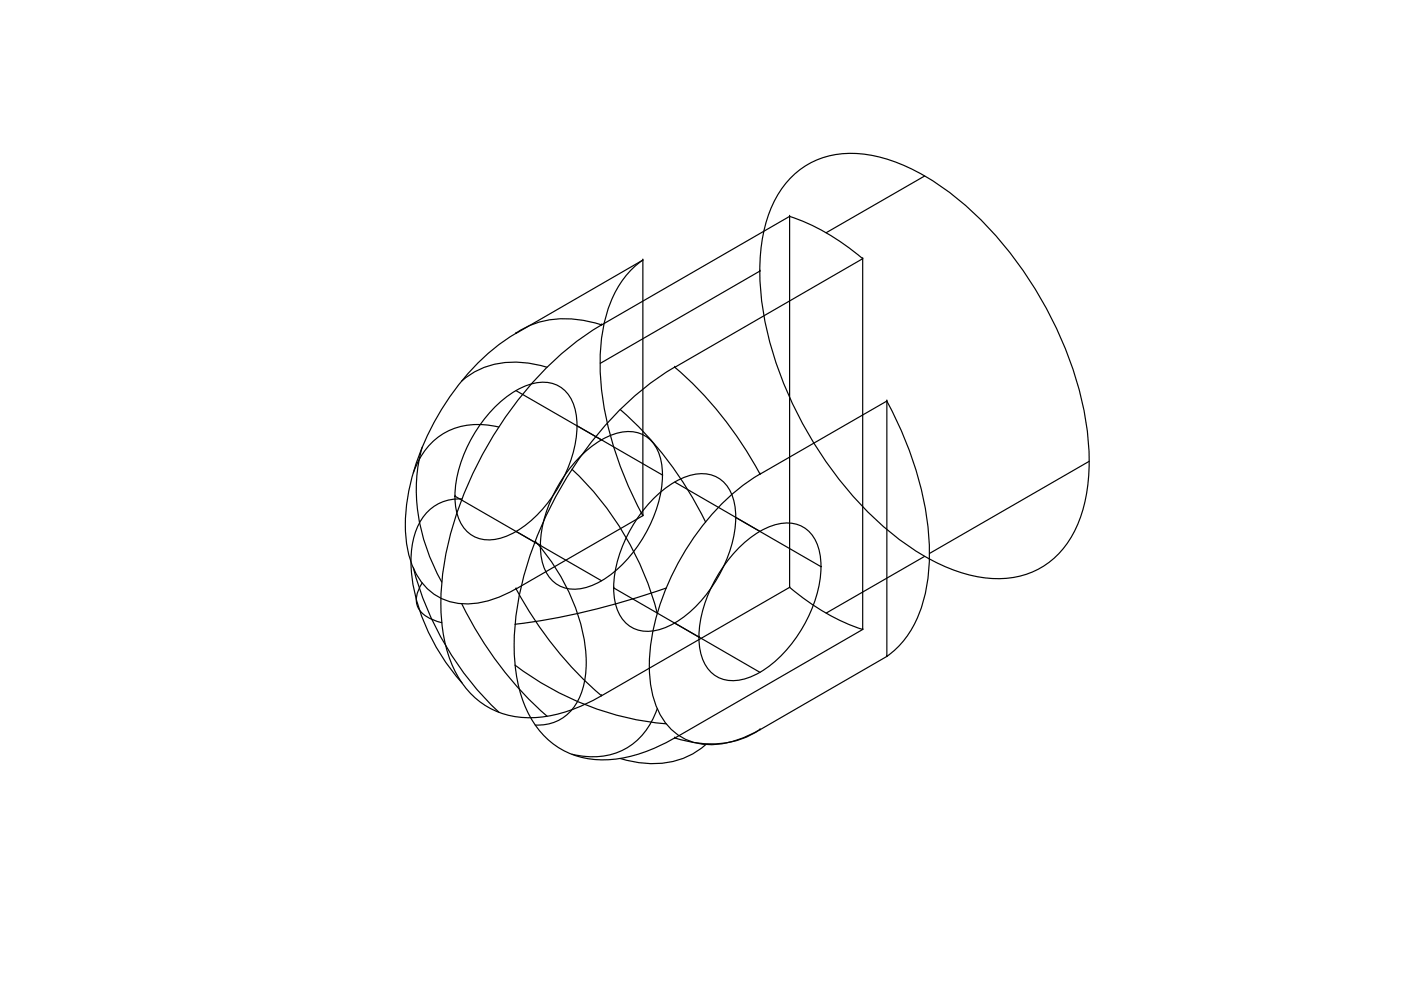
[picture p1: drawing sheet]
<svg xmlns="http://www.w3.org/2000/svg" width="297mm" height="210mm" viewBox="0 0 297 210" stroke-linecap="round" stroke-linejoin="round" font-family="sans-serif">
<!-- layer: 0 -->
<g fill="none" stroke="#000" stroke-width=".25">
<path d="M168.4 37a18.2 18.2 0 0 1 16.1-4.1 41.9 41.9 0 0 1 18.5 9.3 80.9 80.9 0 0 1 27.2 47 41.9 41.9 0 0 1-1.2 20.7 18 18 0 0 1-15.4 12.7 29.9 29.9 0 0 1-17.6-4.7 71.4 71.4 0 0 1-24.7-26 71.4 71.4 0 0 1-10.2-34.5 29.9 29.9 0 0 1 4.8-17.6zM196 37.3l-20.8 12M136.3 55.1a21.1 21.1 0 0 0-8.1 12.9 50.4 50.4 0 0 0 1.3 24.6 80.2 80.2 0 0 0 6.8 16.7M136.3 55.1h.1M136.3 55.1v54.2M136.3 55.1l-26.9 15.6M161.1 57.5h.1M161.1 57.5l-33.8 19.5M167.4 45.9a45.9 45.9 0 0 1 15.5 8.9M167.4 45.9h.1M167.4 45.9v78.6M167.4 45.9l-39.9 23"/>
<path d="M182.9 54.8h.1M182.9 54.8v78.7M182.9 54.8l-39.8 23.1M109.4 70.7h.1M116 77.9a18.9 18.9 0 0 0-17.1 2.1l-1 .8M127.5 68.9a20.9 20.9 0 0 0-17 1.1 51.8 51.8 0 0 0-22.4 28.6 36.2 36.2 0 0 0-1.5 18.8 13 13 0 0 0 8.9 10.2 18.5 18.5 0 0 0 13.9-2.8 79.4 79.4 0 0 0 18.1 22.7M127.5 68.9a70.5 70.5 0 0 0-25.5 28.1 68.7 68.7 0 0 0-8.5 30.9 29.2 29.2 0 0 0 4.6 17.1 17.1 17.1 0 0 0 16.2 7.1 32.6 32.6 0 0 0 13.2-4.6M127.5 68.9h.1M143 77.8a78.3 78.3 0 0 1 18.1 22.7 49.6 49.6 0 0 0-18.7 21.6 43.7 43.7 0 0 0-4.7 21.2 16.3 16.3 0 0 0 5.6 12.2 13.3 13.3 0 0 0 12.2 1.7l3.7-1.5 1.9-1a19.6 19.6 0 0 1-16.6 2.2l-1.5-.5M143.1 77.8a70.5 70.5 0 0 0-25.6 28.1 68.7 68.7 0 0 0-8.5 30.9 29.2 29.2 0 0 0 4.7 17.2 17.1 17.1 0 0 0 16.1 7 32.6 32.6 0 0 0 13.2-4.5M143.1 77.9h.1M89.5 94.8a36.9 36.9 0 0 0 3.3 26.9l.9 1.7"/>
<path d="M105.6 85.7a14.3 14.3 0 0 1 10.3-4.6 7 7 0 0 1 6.1 6.1 23.8 23.8 0 0 1-3.5 15.8 23.8 23.8 0 0 1-11.9 11 7.1 7.1 0 0 1-9.8-5.7 23.8 23.8 0 0 1 3.4-15.8 29.9 29.9 0 0 1 5.4-6.8zM105.8 90.5a14.5 14.5 0 0 0-15.1 4.3 17.2 17.2 0 0 0-3.1 5.4M109.4 82.8l18.1 10.5M121.3 99.5a64.3 64.3 0 0 1 18.1 30.6M122.4 90.3l18.1 10.4M123.7 96.2a14.3 14.3 0 0 1 10.4-4.7 7 7 0 0 1 6.1 6.2 23.8 23.8 0 0 1-3.5 15.8 23.8 23.8 0 0 1-12 10.9 7.1 7.1 0 0 1-9.8-5.7 23.8 23.8 0 0 1 3.5-15.8 29.9 29.9 0 0 1 5.3-6.7zM131.5 86.8a75.5 75.5 0 0 1 18.1 23.9M188 85a70 70 0 0 1 9.1 32.3 31.3 31.3 0 0 1-4.1 16.5 18.1 18.1 0 0 1-5 5.4M188 85h.1M188 85v54.2M188 85l-26.9 15.5M230.9 97.8l-33.8 19.5"/>
<path d="M96.5 105.2h.1M96.5 105.2l31 17.9M98 105.8a9.5 9.5 0 0 0-9.9 6.9 26.8 26.8 0 0 0 1 17.2 44.6 44.6 0 0 0 8.8 14.9M113.5 114.8a41.9 41.9 0 0 1 10.8 24.2 16.4 16.4 0 0 1-2.9 11.4 9.2 9.2 0 0 1-7.9 3.3M114.6 115.7h.1M136.3 109.3h.1M136.3 109.3l-26.9 15.6M139.2 105.1a14.3 14.3 0 0 1 10.4-4.6 7 7 0 0 1 6.1 6.1 23.8 23.8 0 0 1-3.5 15.8 23.8 23.8 0 0 1-11.9 10.9 7.1 7.1 0 0 1-9.9-5.6 23.8 23.8 0 0 1 3.5-15.8 29.9 29.9 0 0 1 5.3-6.8zM143.1 102.2l18 10.5M156 109.7l18.1 10.5M157.3 115.5a14.3 14.3 0 0 1 10.4-4.6 7 7 0 0 1 6.1 6.2 23.8 23.8 0 0 1-3.5 15.8 23.8 23.8 0 0 1-12 10.9 7.1 7.1 0 0 1-9.8-5.7 23.8 23.8 0 0 1 3.5-15.8 29.9 29.9 0 0 1 5.3-6.8zM161.1 100.5h.1"/>
<path d="M196 118l-20.8 12M87.6 120.4a64.3 64.3 0 0 0 18.1 30.6M89.5 123.6a5 5 0 0 0-.4 5.9 7.9 7.9 0 0 0 4.6 2.5M97.9 128a76 76 0 0 0 18.1 23.9M109.4 124.9h.1M130.1 124.7h.1M130.1 124.7l18.1 10.4M141.3 124.7a153.4 153.4 0 0 1-32.1 7.7M143.1 132.1l18 10.5M148.2 135.1h.1M167.4 124.5a46.7 46.7 0 0 0 15.5 9M167.4 124.5h.1"/>
<path d="M167.4 124.5l-39.9 23M182.9 133.5h.1M182.9 133.5l-39.8 23M188 139.2h.1M188 139.2l-26.9 15.5M109.2 141a62.1 62.1 0 0 0 32 12.5M127.5 147.5h.1M139.4 150.2a14.1 14.1 0 0 1-16.5 10l-1.6-.3M143.1 156.5h.1M149.6 157.9a17.4 17.4 0 0 1-15.1 3.6l-3-.7M161.1 154.7h.1"/>
</g>
</svg>
